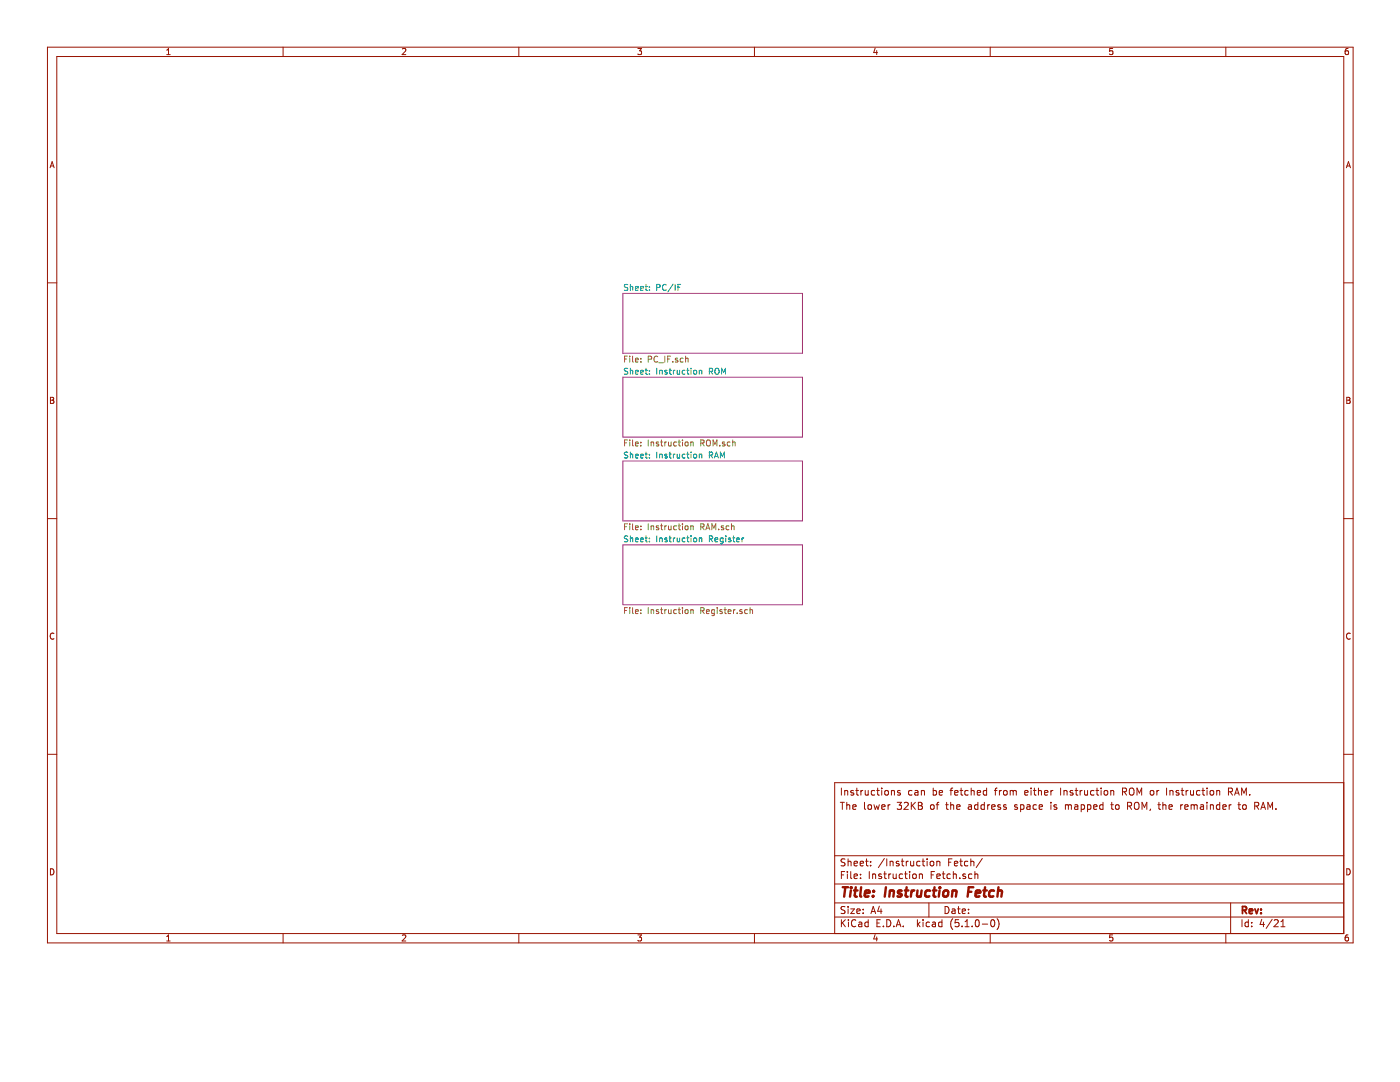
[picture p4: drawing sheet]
<svg xmlns="http://www.w3.org/2000/svg" width="279mm" height="216mm" viewBox="0 0 279 216" stroke-linecap="round" stroke-linejoin="round" font-family="sans-serif">
<path d="M124.3 58.5h35.9v12h-35.9zM124.3 75.3h35.9v11.9h-35.9zM124.3 92h35.9v11.9h-35.9zM124.3 108.7h35.9v12h-35.9z" fill="none" stroke="#982296" stroke-width=".2"/>
<g fill="none" stroke="#009596" stroke-width=".2">
<path d="M125.3 56.8l-.5-.1-.2 .2v.3l.6 .2 .1 .3-.3 .2h-.4M125.8 56.7v1.2M125.8 57.3l.4-.1 .1 .7M126.8 57.5l.6-.1-.1-.2h-.3l-.2 .1 .1 .6h.4M127.8 57.5l.6-.1-.1-.2h-.3l-.2 .1 .1 .6h.4M128.8 57.2h.4M128.9 56.7v1.1l.3 .1M129.6 57.8v.1M129.6 57.2v.1M131.1 57.4l.6-.1v-.4l-.6-.2v1.2M133 56.9a.53 .53 0 0 0-.8 .4 .53 .53 0 0 0 .8 .5M134.3 56.7l-1 1.5"/>
<path d="M134.7 56.7v1.2M135.3 57.3h.4M135.8 56.7h-.5v1.2M125.3 73.5h-.5l-.2 .1v.3l.6 .3 .1 .3-.3 .2-.4-.1M125.8 73.5v1.2M125.8 74l.4-.1 .1 .8M126.8 74.3l.6-.1-.1-.3h-.3l-.2 .1 .1 .6h.4M127.8 74.3l.6-.1-.1-.3h-.3l-.2 .1 .1 .6h.4M128.8 73.9h.4M128.9 73.5v1l.3 .2M129.6 73.9v.1M129.6 74.6v.1"/>
<path d="M131.1 73.5v1.2M131.6 74l.5-.1 .1 .8M131.6 73.9v.8M133.1 73.9h-.3l-.1 .1v.2l.4 .1v.3h-.4M133.5 73.9h.5M133.7 73.5v1l.3 .2M134.4 73.9v.8M134.7 73.9l-.3 .2M135.1 73.9l.1 .7h.4M135.6 73.9v.8M136.7 73.9h-.3l-.3 .2 .2 .5h.4M137 73.9h.5"/>
<path d="M137.2 73.5v1l.3 .2M137.9 73.5v.1M137.9 73.9v.8M138.5 73.9h.3l.3 .2-.2 .5h-.4zM139.6 74l.4-.1 .1 .8M139.6 73.9v.8M141.6 74.1l.6-.1v-.4l-.6-.1v1.2M141.8 74.1l.4 .6M142.8 73.6l.2-.1h.3a.73 .73 0 0 1-.1 1.2l-.4-.2zM144 74.7v-1.2l.4 .8 .4-.8v1.2M125.3 90.3l-.5-.1-.2 .1v.4l.6 .2 .1 .3-.3 .2-.4-.1M125.8 90.2v1.2"/>
<path d="M125.8 90.7h.4l.1 .7M126.8 91l.6-.1-.1-.2-.3-.1-.2 .2 .1 .5h.4M127.8 91l.6-.1-.1-.2-.3-.1-.2 .2 .1 .5h.4M128.8 90.6h.4M128.9 90.2v1l.3 .2M129.6 90.7v.1M129.6 91.3v.1M131.1 90.2v1.2M131.6 90.6v.8M131.6 90.7h.5l.1 .7M133.1 90.7l-.3-.1-.1 .2v.1l.4 .2v.2h-.4M133.5 90.6h.5"/>
<path d="M133.7 90.2v1l.3 .2M134.4 90.6v.8M134.7 90.6l-.3 .2M135.1 90.6l.1 .7h.4M135.6 90.6v.8M136.7 90.7l-.3-.1-.3 .2 .2 .5h.4M137 90.6h.5M137.2 90.2v1l.3 .2M137.9 90.2v.1M137.9 90.6v.8M138.5 90.7l.3-.1 .3 .2-.2 .5h-.4zM139.6 90.6v.8"/>
<path d="M139.6 90.7h.4l.1 .7M141.6 90.8l.6-.1v-.4l-.6-.1v1.2M141.8 90.8l.4 .6M142.6 91.4l.4-1.2 .4 1.2M142.7 91.1h.6M143.8 91.4v-1.2l.4 .9 .4-.9v1.2M125.3 107l-.5-.1-.2 .1v.4l.6 .2 .1 .3-.3 .2h-.4M125.8 106.9v1.2M125.8 107.5l.4-.1 .1 .7M126.8 107.7l.6-.1-.1-.2-.3-.1-.2 .2 .1 .6h.4M127.8 107.7l.6-.1-.1-.2-.3-.1-.2 .2 .1 .6h.4M128.8 107.3h.4"/>
<path d="M128.9 106.9v1.1l.3 .1M129.6 107.4v.1M129.6 108v.1M131.1 106.9v1.2M131.6 107.3v.8M131.6 107.5l.5-.1 .1 .7M133.1 107.4l-.3-.1-.1 .2v.2l.4 .1v.3h-.4M133.5 107.3h.5M133.7 106.9v1.1l.3 .1M134.4 107.3v.8M134.7 107.3l-.3 .2M135.1 107.3l.1 .8 .4-.1"/>
<path d="M135.6 107.3v.8M136.7 107.4l-.3-.1-.3 .2 .2 .6h.4M137 107.3h.5M137.2 106.9v1.1l.3 .1M137.9 106.9v.1M137.9 107.3v.8M138.5 107.4l.3-.1 .3 .2-.2 .6-.4-.1zM139.6 107.3v.8M139.6 107.5l.4-.1 .1 .7M141.6 107.5h.6v-.5l-.6-.1v1.2M141.8 107.5l.4 .6M142.7 107.7l.6-.1-.1-.2-.3-.1-.2 .2 .1 .6h.4"/>
<path d="M144.3 107.4l-.4-.1-.2 .2 .1 .6h.5M144.3 107.3v1l-.3 .2h-.2M144.9 106.9v.1M144.9 107.3v.8M145.8 107.4l-.3-.1-.1 .2v.2l.4 .1v.3h-.4M146.2 107.3h.5M146.4 106.9v1.1l.3 .1M147 107.7l.6-.1-.1-.2-.3-.1-.2 .2 .1 .6h.4M148.1 107.3v.8M148.4 107.3l-.3 .2"/>
</g>
<g fill="none" stroke="#969400" stroke-width=".2">
<path d="M124.6 71.6h.4M125.2 71.1h-.6v1.2M125.7 71.1v.1M125.7 71.5v.8M126.2 71.1v1l.2 .2M126.8 71.9l.6-.1-.1-.3h-.3l-.2 .1 .1 .6h.4M127.9 72.1v.2M127.9 71.5v.1M129.4 71.7l.5-.1 .2-.1-.1-.3-.6-.1v1.2M131.3 71.2a.53 .53 0 0 0-.7 .1 .53 .53 0 0 0 0 .7l.3 .3 .4-.2M131.5 72.4h.9M132.7 71.1v1.2"/>
<path d="M133.2 71.6h.5M133.8 71.1h-.6v1.2M134.3 72.1v.2M135.2 71.5h-.3l-.1 .1v.2l.4 .1v.3h-.4M136.3 71.5h-.3l-.2 .2v.5h.5M136.8 71.6l.5-.1v.8M136.8 71.1v1.2M124.6 88.4h.4M125.2 87.8h-.6v1.2M125.7 87.8v.1M125.7 88.2v.8M126.2 87.8v1l.2 .2"/>
<path d="M126.8 88.6l.6-.1-.1-.3h-.3l-.2 .2 .1 .5h.4M127.9 88.2v.2M127.9 88.9v.1M129.4 87.8v1.2M129.9 88.3l.5-.1v.8M129.9 88.2v.8M131.4 88.2h-.3l-.1 .2v.1l.4 .1v.3h-.4M131.8 88.2h.5M132 87.8v1l.3 .2M132.7 88.2v.8M133 88.2l-.3 .2M133.4 88.2l.1 .7h.4"/>
<path d="M133.9 88.2v.8M135 88.2h-.3l-.3 .2 .2 .5h.4M135.3 88.2h.5M135.5 87.8v1l.3 .2M136.2 87.8v.1M136.2 88.2v.8M136.8 88.2l.5 .1-.1 .6-.3 .1-.2-.2zM137.9 88.3l.4-.1 .1 .8M137.9 88.2v.8M139.8 88.4h.6l.1-.2v-.3l-.7-.1v1.2M140.1 88.4l.4 .6M141 88l.3-.2a.41 .41 0 0 1 .5 .4l-.1 .6-.4 .2-.3-.2z"/>
<path d="M142.3 89v-1.2l.4 .8 .4-.8v1.2M143.7 88.9v.1M144.6 88.2h-.3l-.1 .2v.1l.4 .1v.3h-.4M145.7 88.2h-.3l-.3 .2 .1 .5h.5M146.2 88.3l.5-.1v.8M146.2 87.8v1.2M124.6 105.1h.4M125.2 104.5h-.6v1.2M125.7 104.5v.1M125.7 104.9v.8M126.2 104.5v1l.2 .2M126.8 105.3l.6-.1-.1-.2-.3-.1-.2 .2 .1 .6h.4"/>
<path d="M127.9 105v.1M127.9 105.6v.1M129.4 104.5v1.2M129.9 104.9v.8M129.9 105h.5v.7M131.4 105l-.3-.1-.1 .2v.2l.4 .1v.3h-.4M131.8 104.9h.5M132 104.5v1l.3 .2M132.7 104.9v.8M133 104.9l-.3 .2M133.4 104.9l.1 .8 .4-.1M133.9 104.9v.8"/>
<path d="M135 105l-.3-.1-.3 .2 .2 .6h.4M135.3 104.9h.5M135.5 104.5v1l.3 .2M136.2 104.5v.1M136.2 104.9v.8M136.8 105h.5l-.1 .7h-.3l-.2-.2zM137.9 104.9v.8M137.9 105h.4l.1 .7M139.8 105.1h.6l.1-.2v-.3l-.7-.1v1.2M140.1 105.1l.4 .6M140.9 105.7l.4-1.2 .4 1.2M141 105.4h.6"/>
<path d="M142.1 105.7v-1.2l.4 .9 .4-.9v1.2M143.4 105.6v.1M144.4 105l-.3-.1-.2 .2 .1 .2 .4 .1v.3h-.5M145.5 105l-.4-.1-.2 .2 .1 .6h.5M146 105h.4l.1 .7M146 104.5v1.2M124.6 121.8h.4M125.2 121.2h-.6v1.2M125.7 121.2v.2M125.7 121.6v.8M126.2 121.2v1.1l.2 .1M126.8 122l.6-.1-.1-.2-.3-.1-.2 .2 .1 .6h.4"/>
<path d="M127.9 121.7v.1M127.9 122.3v.1M129.4 121.2v1.2M129.9 121.6v.8M129.9 121.8l.5-.1v.7M131 121.9l.5 .3-.2 .2h-.3M131 121.8v.1M131.4 121.7l-.3-.1-.1 .2M131.8 121.6h.5M132 121.2v1.1l.3 .1M132.7 121.6v.8M133 121.6l-.3 .3"/>
<path d="M133.4 121.6l.1 .8 .4-.1M133.9 121.6v.8M135 121.7l-.3-.1-.3 .3 .2 .5h.4M135.3 121.6h.5M135.5 121.2v1.1l.3 .1M136.2 121.2v.2M136.2 121.6v.8M136.8 121.7l.5 .1-.1 .6h-.3l-.2-.2zM137.9 121.6v.8M137.9 121.8l.4-.1 .1 .7M139.8 121.9l.6-.1 .1-.2v-.2l-.7-.2v1.2M140.1 121.9l.4 .5"/>
<path d="M141 122l.6-.1-.1-.2-.3-.1-.2 .2v.6h.5M142.6 121.7l-.4-.1-.2 .3 .1 .5h.5M142.6 121.6l-.1 1.1-.2 .1h-.2M143.1 121.2v.2M143.1 121.6v.8M143.7 121.8v.1M143.7 121.9l.5 .3-.2 .2h-.3M144.1 121.7l-.3-.1-.1 .2M144.5 121.6h.5M144.7 121.2v1.1l.3 .1M145.3 122l.6-.1-.1-.2-.3-.1-.2 .2 .1 .6h.4M146.4 121.6v.8"/>
<path d="M146.7 121.6l-.3 .3M147.1 122.3v.1M147.6 121.9l.6 .3-.2 .2h-.4M147.6 121.8v.1M148.1 121.7l-.3-.1-.2 .2M149.2 121.7l-.4-.1-.2 .3 .1 .5h.5M149.7 121.8l.4-.1 .1 .7M149.7 121.2v1.2"/>
</g>
<g fill="none" stroke="#981200" stroke-width=".2">
<path d="M9.5 9.4h260.5v178.7h-260.5zM11.3 11.3h256.9v175h-256.9zM33.3 10.9h.7M33.3 10l.3-.3v1.2M56.5 9.4v1.9M80.3 9.8l.5-.1 .2 .3-.8 .9h.8M103.5 9.4v1.9M127.3 9.7h.7l-.4 .4 .4 .2v.5l-.2 .1-.5-.1M150.6 9.4v1.9M174.7 9.6l-.3 .9h.7M175 10.1v.8M197.6 9.4v1.9"/>
<path d="M222.1 9.7h-.6l-.1 .6 .6-.1 .1 .6-.2 .1-.5-.1M244.6 9.4v1.9M269 9.7h-.3l-.2 .3-.1 .7 .3 .2 .4-.1-.1-.6-.3-.1-.3 .3M10 33.5l.4-1.2 .4 1.2M10.1 33.1h.6M268.7 33.5l.4-1.2 .4 1.2M268.8 33.1h.6M9.5 56.4h1.8M268.2 56.4h1.8M10.1 79.3h.4l.2 .2-.2 .4 .3 .2-.3 .4h-.4zM10.1 79.9h.4M268.8 79.3h.4l.2 .2-.2 .4 .3 .2-.2 .4h-.5z"/>
<path d="M268.8 79.9h.4M9.5 103.5h1.8M268.2 103.5h1.8M10.8 126.4a.54 .54 0 0 0-.8 .5 .54 .54 0 0 0 .8 .5M269.5 126.4a.54 .54 0 0 0-.8 .5 .54 .54 0 0 0 .8 .5M9.5 150.5h1.8M167.9 157.3v1.4M168.6 157.8l.2-.1 .3 .1 .1 .9M168.6 157.7v1M170.3 157.8l-.3-.1-.2 .2 .1 .2 .4 .2v.3h-.5M170.8 157.7h.5M171 157.3v1.2l.3 .2"/>
<path d="M171.8 157.7v1M172.2 157.7l-.4 .3M172.7 157.7v.9l.4 .1 .2-.2M173.3 157.7v1M174.6 157.8l-.4-.1-.3 .3v.5l.3 .2 .4-.1M175 157.7h.5M175.2 157.3v1.2l.3 .2M176 157.3v.1M176 157.7v1M176.6 157.8l.2-.1 .4 .1v.7l-.2 .2-.4-.2zM177.9 157.8l.2-.1 .4 .1v.9M177.9 157.7v1"/>
<path d="M179.6 157.8l-.3-.1-.2 .2 .1 .2 .4 .2v.3h-.5M182 157.8l-.4-.1-.3 .3 .1 .5 .2 .2 .4-.1M182.6 157.8h.5l.1 .9M183.2 158.1h-.5l-.2 .2 .2 .4 .5-.1M183.9 157.8l.2-.1 .3 .1 .1 .9M183.9 157.7v1M186.2 157.8l.4-.1 .3 .3-.1 .5-.2 .2-.4-.1M186.2 157.3v1.4M187.4 158.2l.7-.1-.1-.3-.3-.1-.3 .2 .1 .7h.5M189.6 157.7h.5M190.1 157.3l-.3 .2v1.2M190.5 158.2l.7-.1-.1-.3-.4-.1-.2 .2 .1 .7h.5"/>
<path d="M191.6 157.7h.5M191.8 157.3v1.2l.3 .2M193.2 157.8l-.4-.1-.2 .3v.5l.2 .2 .4-.1M193.8 157.8l.2-.1 .4 .1v.9M193.8 157.3v1.4M195 158.2l.7-.1-.1-.3-.4-.1-.2 .2 .1 .7h.5M196.9 157.8l-.4-.1-.3 .3 .1 .5 .2 .2 .4-.1M196.9 157.3v1.4M198.5 157.7h.5M199 157.3l-.4 .2v1.2M199.5 157.7v1M199.9 157.7l-.4 .3"/>
<path d="M200.3 157.8l.2-.1 .4 .1v.7l-.2 .2-.4-.2zM201.6 157.8l.4-.1 .2 .2M201.6 157.7v1M202.2 157.9l.2-.2 .4 .1v.9M202.2 157.9v.8M204.5 158.2l.7-.1-.1-.3-.4-.1-.2 .2 .1 .7h.5M205.8 157.3v.1M205.8 157.7v1M206.2 157.7h.6M206.4 157.3v1.2l.4 .2M207.2 157.8l.2-.1 .4 .1v.9M207.2 157.3v1.4"/>
<path d="M208.5 158.2l.6-.1v-.3l-.4-.1-.2 .2v.7h.6M209.7 157.7v1M210.1 157.7l-.4 .3M211.7 157.3v1.4M212.3 157.8l.3-.1 .3 .1 .1 .9M212.3 157.7v1M214.1 157.8l-.4-.1-.1 .2v.2l.5 .2v.3h-.5M214.6 157.7h.5M214.8 157.3v1.2l.3 .2M215.6 157.7v1M216 157.7l-.4 .3M216.4 157.7l.1 .9 .4 .1 .1-.2"/>
<path d="M217 157.7v1M218.3 157.8l-.4-.1-.3 .3 .1 .5 .2 .2 .4-.1M218.7 157.7h.6M218.9 157.3v1.2l.4 .2M219.7 157.3v.1M219.7 157.7v1M220.4 157.8l.2-.1 .4 .1v.7l-.2 .2-.4-.2zM221.7 157.8l.2-.1 .3 .1 .1 .9M221.7 157.7v1M224 158l.7-.1 .1-.2v-.3l-.2-.1h-.6v1.4M224.4 158l.4 .7M225.4 157.5a.47 .47 0 0 1 .6-.3 .47 .47 0 0 1 .3 .5v.5a.47 .47 0 0 1-.5 .5 .47 .47 0 0 1-.4-.5z"/>
<path d="M226.9 158.7v-1.4l.5 1 .4-1v1.4M229.6 157.8l.2-.1 .4 .1v.7l-.2 .2-.4-.2zM230.9 157.7v1M231.3 157.7l-.4 .3M232.8 157.3v1.4M233.5 157.8l.2-.1 .3 .1 .1 .9M233.5 157.7v1M235.3 157.8l-.4-.1-.2 .2 .1 .2 .5 .2v.3h-.6M235.7 157.7h.6M235.9 157.3v1.2l.4 .2M236.7 157.7v1M237.1 157.7l-.4 .3"/>
<path d="M237.6 157.7l.1 .9 .3 .1 .2-.2M238.2 157.7v1M239.5 157.8l-.4-.1-.3 .3 .1 .5 .2 .2 .4-.1M239.9 157.7h.5M240.1 157.3v1.2l.3 .2M240.9 157.3v.1M240.9 157.7v1M241.6 157.8l.2-.1 .4 .1v.7l-.3 .2-.3-.2zM242.8 157.8l.2-.1 .4 .1v.9M242.8 157.7v1M245.2 158l.6-.1 .2-.2-.1-.3-.2-.1h-.5v1.4M245.5 158l.5 .7"/>
<path d="M246.4 158.7l.5-1.4 .4 1.4M246.5 158.3h.7M247.8 158.7v-1.4l.5 1 .4-1v1.4M249.4 158.5v.2M268.2 156.2h-101.6v30.1M268.2 150.5h1.8M10.1 173.4a.62 .62 0 0 1 .7 .6 .62 .62 0 0 1-.7 .6zM166.6 176.4h101.6M166.6 170.8h101.6M167.7 160.1h.8M167.9 174.6h.5M168.1 160.1v1.4"/>
<path d="M168.6 173.9h-.7v1.4M168.6 171.4h-.5l-.3 .2 .2 .4 .6 .3v.4l-.2 .1-.6-.1M169 160.1v1.4M169 160.7l.2-.1h.3l.1 .9M169.1 173.9v.1M169.1 174.4v.9M169.3 171.4v1.4M169.3 172l.1-.1h.4l.1 .9M169.8 173.9v1.2l.2 .2M170.2 161l.7-.1-.1-.3h-.4l-.2 .2 .1 .6h.5M170.4 172.3l.7-.1v-.3h-.4l-.3 .1 .1 .7h.6M170.4 174.9l.7-.2v-.2l-.4-.1-.3 .2 .1 .6h.6"/>
<path d="M171.7 172.3l.6-.1v-.3h-.4l-.2 .1v.7h.6M171.7 175.2v.1M171.7 174.5v.1M172.5 160.1v1.2l.2 .2M172.7 171.9h.6M172.9 171.4v1.2l.4 .2M173.3 160.7l.2-.1 .4 .1v.7l-.2 .1-.4-.1zM173.5 173.9v1.4M173.7 172.7v.1M173.7 171.9v.1M174.2 174.5l.1-.1 .4 .1 .1 .8M174.2 174.4v.9"/>
<path d="M174.4 160.6l.3 .9 .3-.7 .2 .7 .3-.9M175.9 174.5l-.3-.1-.3 .2 .1 .2 .5 .1v.3h-.6M176 161l.6-.1v-.3h-.4l-.2 .2v.6h.6M176.4 174.4h.5M176.5 171.3l-1.2 1.8M176.6 173.9v1.2l.3 .2M177 171.4v1.4M177.2 160.6v.9M177.4 174.4v.9M177.6 172l.2-.1h.4v.9M177.6 171.9v.9M177.6 160.6l-.4 .2"/>
<path d="M177.8 174.4l-.4 .2M178.2 174.4l.1 .8 .3 .1 .3-.1M178.9 174.4v.9M179.1 160.1h.8l-.4 .5 .4 .2v.6l-.3 .1-.5-.1M179.4 171.9h-.3l-.2 .1v.3l.5 .1v.3h-.5M179.9 171.9h.5M180.1 171.4v1.2l.3 .2M180.1 174.5l-.4-.1-.2 .2 .1 .6h.5M180.5 160.2l.5-.1 .3 .4-.9 1h.9M180.5 174.4h.6M180.7 173.9v1.2l.4 .2M180.9 171.9v.9"/>
<path d="M181.3 171.9l-.4 .2M181.5 173.9v.1M181.5 174.4v.9M181.7 171.9l.1 .8 .3 .1 .2-.1M181.9 160.1v1.4M182.1 160.7l.6 .8M182.2 174.5l.2-.1 .4 .1v.7l-.2 .1-.4-.1zM182.3 171.9v.9M182.7 160.1l-.8 .8M183.3 160.1h.5l.2 .3-.2 .4 .2 .1 .1 .3-.3 .3h-.5zM183.3 160.8h.5M183.5 174.5l.2-.1 .3 .1 .1 .8"/>
<path d="M183.5 174.4v.9M183.6 171.9h-.4l-.3 .2 .1 .6 .2 .1 .4-.1M184 171.9h.5M184.2 171.4v1.2l.3 .2M185 171.4v.1M185 171.9v.9M185.7 172l.2-.1 .4 .1 .1 .5-.2 .2-.3 .1-.2-.1zM185.8 160.7l.2-.1 .4 .1v.7l-.2 .1-.4-.1zM185.8 174.6h.5M186.5 173.9h-.7v1.4M186.8 160.6h.6M187 174.9l.7-.2-.1-.2-.4-.1-.2 .2v.6h.6"/>
<path d="M187 171.9v.9M187 172l.2-.1h.3l.1 .9M187.4 160.1l-.4 .2v1.2M188 174.4h.6M188.3 173.9v1.2l.3 .2M188.7 160.6h.6M188.9 160.1v1.2l.4 .2M189.3 172h.5M189.7 174.5l-.4-.1-.3 .2 .1 .6h.6M189.7 160.1v1.4M189.7 160.7l.2-.1h.4v.9M190 171.4h-.7v1.4"/>
<path d="M190.3 174.5l.2-.1 .3 .1 .1 .8M190.3 173.9v1.4M190.5 172.3l.6-.1v-.3h-.4l-.2 .1v.7h.6M190.9 161l.7-.1-.1-.3h-.4l-.2 .2 .1 .6h.5M191.5 175.2v.1M191.5 171.9h.6M191.7 171.4v1.2l.4 .2M192.7 174.5l-.4-.1-.2 .2 .1 .2 .5 .1v.3h-.6M193.1 171.9h-.4l-.2 .2 .1 .6h.5M193.3 160.6h.5l.1 .9M193.7 172l.3-.1h.3l.1 .9M193.7 171.4v1.4"/>
<path d="M193.9 160.9l-.5 .1-.2 .2 .2 .3 .5-.1M194 174.5l-.4-.1-.3 .2v.6l.3 .1 .4-.1M194.6 174.5l.1-.1 .4 .1 .1 .8M194.6 173.9v1.4M195.2 160.1v1.4M195.2 160.6h-.5l-.2 .2 .1 .6 .1 .1 .5-.1M196 171.3l-1.2 1.8M196.4 160.6h-.4l-.2 .2v.6l.2 .1 .4-.1M196.4 160.1v1.4M197.1 160.6v.9M197.5 160.6l-.4 .2M197.9 161l.7-.1-.1-.3h-.4l-.2 .2 .1 .6h.5"/>
<path d="M199.6 160.6h-.3l-.2 .2 .1 .2 .4 .1v.3h-.5M200.8 160.6h-.3l-.2 .2v.2l.5 .1v.3h-.5M203 160.6h-.3l-.2 .2v.2l.5 .1v.3h-.5M203.7 160.6h.4l.3 .2-.2 .6h-.5M203.7 160.6v1.4M205 160.6h.5l.1 .9M205.6 160.9l-.5 .1-.2 .2 .2 .3 .5-.1M206.8 160.6h-.4l-.2 .2v.6l.2 .1 .4-.1M207.4 161l.7-.1-.1-.3h-.4l-.2 .2v.6h.6M209.7 160.1v.1M209.7 160.6v.9M210.9 160.6h-.4l-.2 .2 .1 .2 .5 .1v.3h-.6"/>
<path d="M212.6 160.7l.4-.1 .2 .2M212.6 160.6v.9M213.2 160.8l.2-.2h.3l.1 .9M213.2 160.8v.7M214.5 160.6h.5l.1 .9M215.1 160.9l-.5 .1-.2 .2 .2 .3 .5-.1M215.8 160.6h.4l.2 .2v.6l-.2 .1-.4-.1M215.8 160.6v1.4M217 160.6h.4l.3 .2-.1 .6h-.6M217 160.6v1.4M218.3 161l.6-.1v-.3h-.4l-.2 .2v.6h.6M220.1 160.6h-.4l-.2 .2v.6l.2 .1 .4-.1"/>
<path d="M220.1 160.1v1.4M221.7 160.6h.5M221.9 160.1v1.2l.3 .2M222.7 160.7l.2-.1 .4 .1 .1 .5-.2 .2-.3 .1-.2-.1zM225 160.8h.7l.1-.2-.1-.4-.7-.1v1.4M225.4 160.8l.4 .7M226.6 160.2a.47 .47 0 0 1 .5-.1 .47 .47 0 0 1 .2 .5v.4a.47 .47 0 0 1-.4 .5 .47 .47 0 0 1-.5-.5v-.7zM227.9 161.5v-1.4l.5 1 .5-1v1.4M229.6 161.4l-.1 .3M231.1 160.6h.5M231.3 160.1v1.2l.3 .2M232.1 160.7l.2-.1h.3l.1 .9"/>
<path d="M232.1 160.1v1.4M233.3 161l.7-.1-.1-.3h-.4l-.2 .2 .1 .6h.5M235.6 160.6v.9M236 160.6l-.4 .2M236.4 161l.7-.1-.1-.3h-.4l-.2 .2 .1 .6h.5M237.7 160.7l.4-.1 .2 .2M237.7 160.6v.9M238.3 160.8l.2-.2h.4v.9M238.3 160.8v.7M239.6 160.6h.5l.1 .9M240.2 160.9l-.7 .3 .2 .3 .5-.1M240.9 160.1v.1"/>
<path d="M240.9 160.6v.9M241.6 160.7l.2-.1h.3l.1 .9M241.6 160.6v.9M243.4 160.6h-.4l-.2 .2v.6l.2 .1 .4-.1M243.4 160.1v1.4M244 161l.7-.1-.1-.3h-.4l-.2 .2 .1 .6h.5M245.3 160.6v.9M245.7 160.6l-.4 .2M247.1 160.6h.5M247.2 160.1v1.2l.4 .2M248.1 160.7l.2-.1 .4 .1v.5l-.1 .2-.3 .1-.2-.1zM250.4 160.8h.7l.1-.2-.1-.4-.7-.1v1.4"/>
<path d="M250.7 160.8l.5 .7M251.6 161.5l.5-1.4 .5 1.4M251.8 161.1h.6M253 161.5v-1.4l.5 1 .5-1v1.4M254.6 161.4v.1M268.8 173.4a.62 .62 0 0 1 .7 .6 .62 .62 0 0 1-.7 .6zM33.3 186.9l.3-.4v1.3M33.3 187.8h.7M56.5 186.3v1.8M80.3 186.6l.5-.1 .2 .4-.8 .9h.8M103.5 186.3v1.8M127.3 186.5h.7l-.4 .5 .4 .1v.5l-.2 .2-.5-.2"/>
<path d="M150.6 186.3v1.8M166.6 183h101.6M166.6 180.2h101.6M167.9 183.5v1.4M168.1 184.1l.6 .8M168.6 181l-.5-.1-.3 .2 .2 .4 .6 .3v.4l-.2 .1-.6-.1M168.7 183.5l-.8 .8M169.3 180.9v.1M169.3 181.4v.9M169.3 183.5v.2M169.3 184v.9M169.8 181.4h.7l-.7 .9h.7"/>
<path d="M170.8 183.7a.56 .56 0 0 0-.7-.1 .56 .56 0 0 0-.2 .7 .53 .53 0 0 0 .3 .6 .53 .53 0 0 0 .6-.1M171 181.8l.7-.1-.1-.3h-.4l-.2 .2 .1 .6h.5M171.4 184.1h.5l.1 .8M172 184.3l-.5 .1-.2 .2 .2 .3 .5-.1M172.3 181.4v.2M172.3 182.2v.1M173.3 184.1l-.4-.1-.3 .3 .1 .5 .2 .1 .4-.1M173.3 183.5v1.4M173.8 182.3l.5-1.4 .5 1.4M173.9 181.9h.7M174.7 186.5l-.3 .9h.7M175 187v.8"/>
<path d="M175 184.2h.5M175.5 180.8l-.3 1h.8M175.7 183.5h-.7v1.4h.7M175.8 181.4v.9M176.3 184.8v.1M177 183.5a.71 .71 0 0 1 .8 .7 .71 .71 0 0 1-.8 .7zM178.4 184.8v.1M178.9 184.9l.4-1.4 .5 1.4M179 184.5h.6M180.3 184.8v.1M183.1 183.5v1.4M183.2 184.4l.4 .5"/>
<path d="M183.6 184l-.5 .5M184.2 183.5v.2M184.2 184v.9M185.4 180.2v2.8M185.5 184.1l-.4-.1-.3 .3 .1 .5 .2 .1 .4-.1M186.1 184.1h.5l.1 .8M186.7 184.3l-.7 .3 .2 .3 .5-.1M188 184.1l-.4-.1-.3 .3 .1 .5 .2 .1 .4-.1M188 183.5v1.4M188.6 180.9a.71 .71 0 0 1 .8 .7 .71 .71 0 0 1-.8 .7zM190 181.4h.5l.1 .9M190.1 183.3a1.61 1.61 0 0 0 0 2.2"/>
<path d="M190.6 181.7l-.5 .1-.2 .2 .2 .3 .5-.1M191.1 181.4h.5M191.3 180.9v1.2l.3 .2M191.3 183.5h-.6l-.1 .7 .7-.1 .1 .2-.1 .5-.2 .1-.5-.1M192 184.8v.1M192 181.8l.7-.1-.1-.3h-.4l-.2 .2 .1 .6h.5M192.6 184.9h.8M192.6 183.9l.4-.4v1.4M193.3 182.2v.1M193.3 181.4v.2M194 184.8v.1M194.7 183.7l.4-.2a.8 .8 0 0 1-.1 1.4l-.3-.1-.1-.4z"/>
<path d="M196 184.4h1.1M197.6 186.3v1.8M197.9 183.6l.1-.1a.75 .75 0 0 1 .5 .7 .75 .75 0 0 1-.5 .7 .94 .94 0 0 1-.1-1.3zM199 183.3a1.61 1.61 0 0 1 0 2.2M222.1 186.5h-.6l-.1 .6 .6-.1 .1 .6-.2 .2-.5-.2M244.6 186.3v1.8M245.6 180.2v6.1M247.9 183.5v1.4M249.1 184.1l-.4-.1-.2 .3 .1 .5h.5M249.1 183.5v1.4M249.8 184.8v.1M249.8 184.1v.1"/>
<path d="M251.8 183.4l-.3 1.1h.9M252.1 184v.9M253.9 183.4l-1.2 1.9M254.3 183.7l.5-.2 .3 .4-.9 1h.9M255.6 184.9h.8M255.6 183.9l.4-.4v1.4M269 186.5l-.3 .1-.2 .2-.1 .7 .3 .3 .4-.2-.1-.6h-.3l-.3 .2"/>
</g>
<path d="M248 181.6h.6l.2-.2-.1-.4-.2-.1h-.5v1.4M248.3 181.6l.5 .7M249.3 181.8l.7-.1-.1-.3h-.4l-.2 .2 .1 .6h.5M250.4 181.4l.4 .9 .3-.9M251.7 182.2v.1M251.7 181.4v.2" fill="none" stroke="#981200" stroke-width=".36"/>
<g fill="none" stroke="#981200" stroke-width=".48">
<path d="M168.2 177h1.1M168.7 177l-.2 1.9M169.8 177.7l-.2 1.2M169.9 177v.2M169.9 177l.1 .1-.1 .1M170.4 177.7h.7M170.8 177l-.2 1.7v.1l.4 .1M171.9 177l-.2 1.7 .2 .2M172.6 178.3l.9-.2v-.3l-.5-.1-.4 .2v.9h.7M174.2 178.8v.1M174.4 177.8h.1l-.2 .1M174.4 177.8l-.1 .1"/>
<path d="M176.8 177l-.2 1.9M177.6 177.8l.3-.1 .4 .1v1.1M177.6 177.7l-.1 1.2M180 177.8h-.7l-.1 .2 .2 .3 .5 .1v.3l-.1 .1h-.7M180.6 177.7h.7M180.9 177l-.2 1.7 .1 .1 .4 .1M181.9 177.7l-.1 1.2M182.5 177.7l-.4 .1-.2 .2M183.1 177.7l-.1 1.1 .5 .1 .3-.1M183.9 177.7l-.1 1.2M185.6 177.8h-.7a.92 .92 0 0 0-.2 1l.2 .1 .6-.1M186.2 177.7h.7"/>
<path d="M186.5 177l-.2 1.7 .1 .1 .3 .1M187.5 177.7l-.2 1.2M187.6 177v.2M187.6 177l.1 .1-.1 .1M188.4 177.8l.3-.1 .5 .1v.8l-.2 .2a.5 .5 0 0 1-.7 0zM190.1 177.8l.3-.1 .4 .1v1.1M190.1 177.7l-.1 1.2M193.2 177.9h.7M194.2 177h-.9l-.2 1.9M194.7 178.3l.9-.2v-.3l-.5-.1-.4 .2v.9h.8M196.2 177.7h.7M196.6 177l-.2 1.7v.1l.4 .1"/>
<path d="M198.4 177.8l-.5-.1-.4 .1-.1 .8 .3 .3 .5-.1M199.2 177.8l.3-.1 .4 .1-.1 1.1M199.3 177l-.2 1.9"/>
</g>
</svg>
